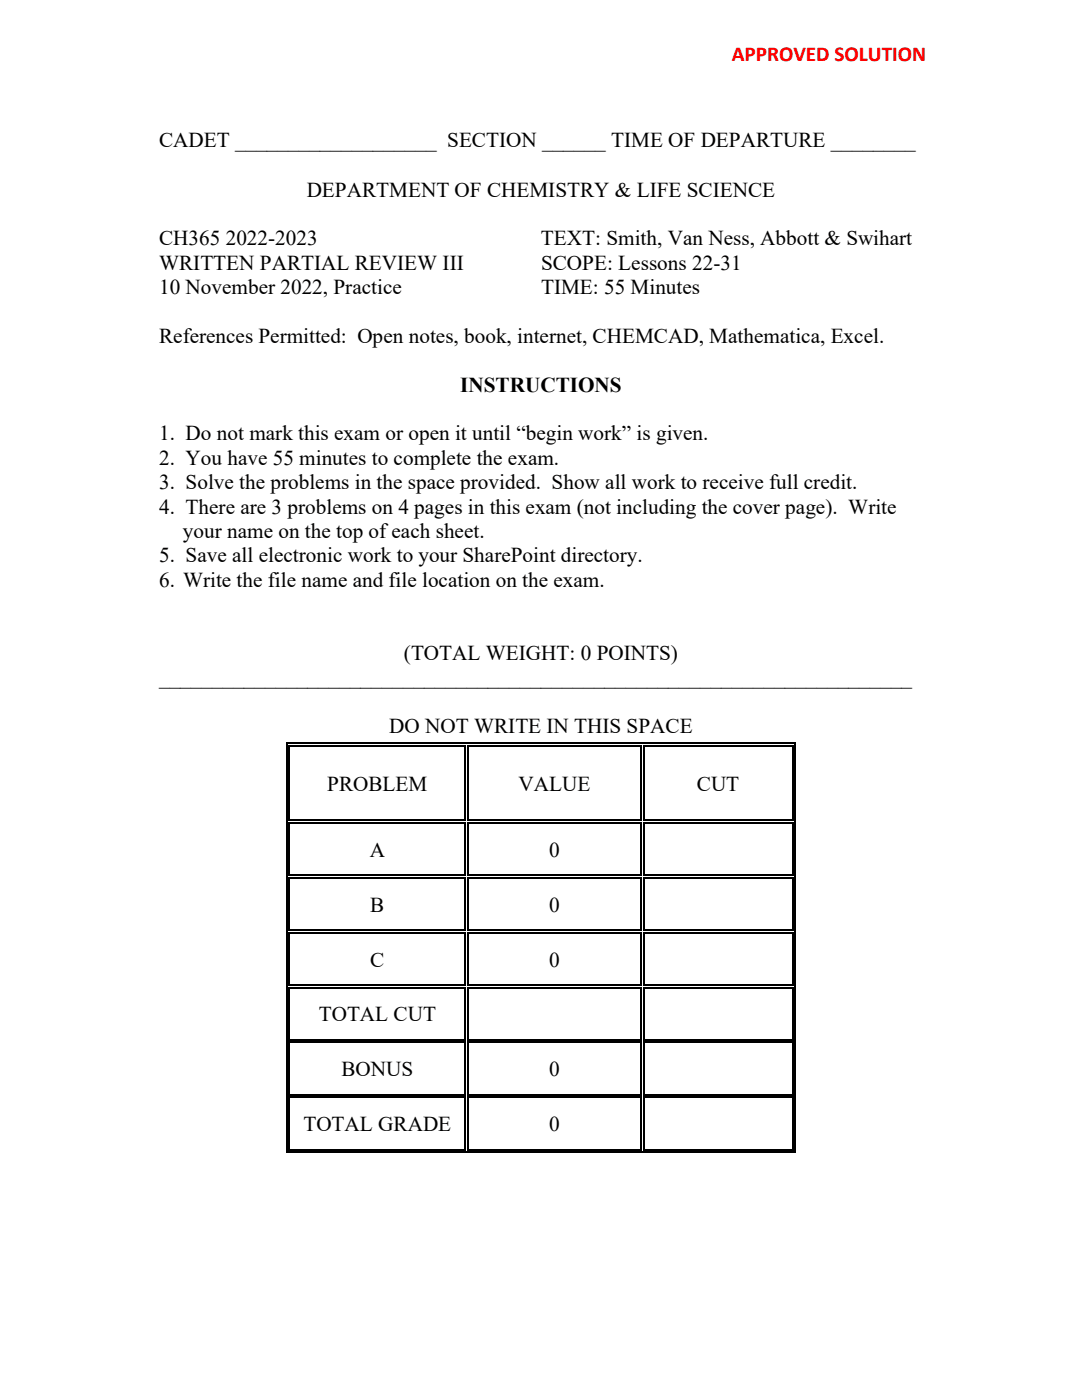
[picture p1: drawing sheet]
<svg xmlns="http://www.w3.org/2000/svg" width="216mm" height="279mm" viewBox="0 0 216 279" stroke-linecap="round" stroke-linejoin="round" font-family="sans-serif">
<defs><g id="words">
<text font-size="4.2" fill="#f00" x="146" y="12.1">APPROVED SOLUTION</text>
<g font-size="4.2">
<text x="31.7" y="29.4">CADET ___________________ SECTION ______ TIME OF DEPARTURE ________</text>
<text x="61.2" y="39.2">DEPARTMENT OF CHEMISTRY &amp; LIFE SCIENCE</text>
<text x="31.7" y="49">CH365 2022-2023</text>
<text x="31.7" y="53.8">WRITTEN PARTIAL REVIEW III</text>
<text x="107.9" y="49">TEXT: Smith, Van Ness, Abbott &amp; Swihart</text>
<text x="108" y="53.8">SCOPE: Lessons 22-31</text>
<text x="31.7" y="58.7">10 November 2022, Practice</text>
<text x="108" y="58.7">TIME: 55 Minutes</text>
<text x="31.7" y="68.5">References Permitted: Open notes, book, internet, CHEMCAD, Mathematica, Excel.</text>
<text x="91.8" y="78.2">INSTRUCTIONS</text>
<text x="31.7" y="87.9">1. Do not mark this exam or open it until “begin work” is given.</text>
<text x="31.7" y="92.8">2. You have 55 minutes to complete the exam.</text>
<text x="31.7" y="97.6">3. Solve the problems in the space provided. Show all work to receive full credit.</text>
<text x="31.7" y="102.5">4. There are 3 problems on 4 pages in this exam (not including the cover page). Write</text>
<text x="36.5" y="107.4">your name on the top of each sheet.</text>
<text x="31.7" y="112.2">5. Save all electronic work to your SharePoint directory.</text>
<text x="31.7" y="117.1">6. Write the file name and file location on the exam.</text>
<text x="80.6" y="131.7">(TOTAL WEIGHT: 0 POINTS)</text>
<text x="31.7" y="136.6">_______________________________________________________________________</text>
<text x="77.7" y="146.3">DO NOT WRITE IN THIS SPACE</text>
<text x="65.3" y="157.8">PROBLEM</text>
<text x="103.5" y="157.8">VALUE</text>
<text x="139.1" y="157.8">CUT</text>
<text x="73.8" y="171">A</text>
<text x="109.6" y="171">0</text>
<text x="73.9" y="181.9">B</text>
<text x="109.6" y="181.9">0</text>
<text x="73.9" y="192.9">C</text>
<text x="109.6" y="192.9">0</text>
<text x="63.6" y="203.9">TOTAL CUT</text>
<text x="68.1" y="214.8">BONUS</text>
<text x="109.6" y="214.8">0</text>
<text x="60.5" y="225.8">TOTAL GRADE</text>
<text x="109.6" y="225.8">0</text>
</g>
</g></defs>
<g fill="#000">
<path d="M57.1 148.2h.2v.8h-.2zM57.1 148.2h.7v.2h-.7zM57.6 148.7h.2v.3h-.2zM57.6 148.7h.2v.2h-.2zM92.8 148.9l.2 .1zM92.8 148.2h.7v.2h-.7zM92.8 148.7h.2v.2h-.2zM93.3 148.9l.2 .1zM93.3 148.7h.2v.2h-.2zM127.8 148.9l.2 .1zM127.8 148.2h.7v.2h-.7zM127.8 148.7h.2v.2h-.2z"/>
<path d="M128.3 148.9l.2 .1zM128.3 148.7h.2v.2h-.2zM158.1 148.2h.7v.2h-.7zM158.1 148.7h.2v.3h-.2zM158.1 148.7h.2v.2h-.2zM158.6 148.2h.2v.8h-.2zM57.1 163.6h.2v.8h-.2zM57.1 174.5h.2v.8h-.2zM57.6 164.4h.2zM57.6 163.6h.2v.3h-.2zM57.6 164.1h.2v.3h-.2zM57.6 175.3h.2z"/>
<path d="M57.6 174.5h.2v.3h-.2zM57.6 175h.2v.3h-.2zM92.8 164.4h.2zM92.8 163.6h.2v.3h-.2zM92.8 164.1h.2v.3h-.2zM92.8 175.3h.2zM92.8 174.5h.2v.3h-.2zM92.8 175h.2v.3h-.2zM93.3 164.4h.2zM93.3 163.6h.2v.3h-.2zM93.3 164.1h.2v.3h-.2zM93.3 175.3h.2z"/>
<path d="M93.3 174.5h.2v.3h-.2zM93.3 175h.2v.3h-.2zM127.8 164.4h.2zM127.8 163.6h.2v.3h-.2zM127.8 164.1h.2v.3h-.2zM127.8 175.3h.2zM127.8 174.5h.2v.3h-.2zM127.8 175h.2v.3h-.2zM128.3 164.4h.2zM128.3 163.6h.2v.3h-.2zM128.3 164.1h.2v.3h-.2zM128.3 175.3h.2z"/>
<path d="M128.3 174.5h.2v.3h-.2zM128.3 175h.2v.3h-.2zM158.1 164.4h.2zM158.1 163.6h.2v.3h-.2zM158.1 164.1h.2v.3h-.2zM158.1 175.3h.2zM158.1 174.5h.2v.3h-.2zM158.1 175h.2v.3h-.2zM158.6 164.4h.2zM158.6 163.6h.2v.8h-.2zM158.6 175.3h.2zM158.6 174.5h.2v.8h-.2z"/>
<path d="M57.1 185.5h.2v.8h-.2zM57.1 196.4h.2v.9h-.2zM57.6 186.3h.2zM57.6 185.5h.2v.3h-.2zM57.6 186h.2v.3h-.2zM57.6 197.2l.2 .1zM57.6 196.4h.2v.3h-.2zM57.6 197h.2v.2h-.2zM92.8 186.3h.2zM92.8 185.5h.2v.3h-.2zM92.8 186h.2v.3h-.2zM92.8 197.2l.2 .1z"/>
<path d="M92.8 196.4h.2v.3h-.2zM92.8 197h.2v.2h-.2zM93.3 186.3h.2zM93.3 185.5h.2v.3h-.2zM93.3 186h.2v.3h-.2zM93.3 197.2l.2 .1zM93.3 196.4h.2v.3h-.2zM93.3 197h.2v.2h-.2zM127.8 186.3h.2zM127.8 185.5h.2v.3h-.2zM127.8 186h.2v.3h-.2zM127.8 197.2l.2 .1z"/>
<path d="M127.8 196.4h.2v.3h-.2zM127.8 197h.2v.2h-.2zM128.3 186.3h.2zM128.3 185.5h.2v.3h-.2zM128.3 186h.2v.3h-.2zM128.3 197.2l.2 .1zM128.3 196.4h.2v.3h-.2zM128.3 197h.2v.2h-.2zM158.1 186.3h.2zM158.1 185.5h.2v.3h-.2zM158.1 186h.2v.3h-.2zM158.1 197.2l.2 .1z"/>
<path d="M158.1 196.4h.2v.3h-.2zM158.1 197h.2v.2h-.2zM158.6 186.3h.2zM158.6 185.5h.2v.8h-.2zM158.6 197.2l.2 .1zM158.6 196.4h.2v.8h-.2zM57.1 207.4h.2v.8h-.2zM57.1 218.4h.2v.8h-.2zM57.6 208.2h.2zM57.6 207.4h.2v.3h-.2zM57.6 207.9h.2v.3h-.2zM57.6 219.1l.2 .1z"/>
<path d="M57.6 218.4h.2v.2h-.2zM57.6 218.9h.2v.2h-.2zM92.8 208.2h.2zM92.8 207.4h.2v.3h-.2zM92.8 207.9h.2v.3h-.2zM92.8 219.1l.2 .1zM92.8 218.4h.2v.2h-.2zM92.8 218.9h.2v.2h-.2zM93.3 208.2h.2zM93.3 207.4h.2v.3h-.2zM93.3 207.9h.2v.3h-.2zM93.3 219.1l.2 .1z"/>
<path d="M93.3 218.4h.2v.2h-.2zM93.3 218.9h.2v.2h-.2zM127.8 208.2h.2zM127.8 207.4h.2v.3h-.2zM127.8 207.9h.2v.3h-.2zM127.8 219.1l.2 .1zM127.8 218.4h.2v.2h-.2zM127.8 218.9h.2v.2h-.2zM128.3 208.2h.2zM128.3 207.4h.2v.3h-.2zM128.3 207.9h.2v.3h-.2zM128.3 219.1l.2 .1z"/>
<path d="M128.3 218.4h.2v.2h-.2zM128.3 218.9h.2v.2h-.2zM158.1 208.2h.2zM158.1 207.4h.2v.3h-.2zM158.1 207.9h.2v.3h-.2zM158.1 219.1l.2 .1zM158.1 218.4h.2v.2h-.2zM158.1 218.9h.2v.2h-.2zM158.6 208.2h.2zM158.6 207.4h.2v.8h-.2zM158.6 219.1l.2 .1zM158.6 218.4h.2v.7h-.2z"/>
<path d="M57.1 229.8h.7v.3h-.7zM57.6 229.3h.2v.3h-.2zM93.3 229.3h.2v.3h-.2zM128.3 229.3h.2v.3h-.2zM158.1 229.8h.7v.3h-.7zM158.1 229.3h.2v.3h-.2zM158.6 229.3h.2v.8h-.2z"/>
</g>
<g fill="none" stroke="#000" stroke-width=".25">
<path d="M57.2 149v14.6M57.7 149v14.6M57.8 148.3h35M57.8 148.8h35M92.9 149v14.6M93.4 149v14.6M93.5 148.3h34.3M93.5 148.8h34.3M127.9 149v14.6M128.4 149v14.6M128.5 148.3h29.6M128.5 148.8h29.6"/>
<path d="M158.2 149v14.6M158.7 149v14.6M57.2 164.4v10.1M57.2 175.3v10.2M57.7 164.4v10.1M57.7 175.3v10.2M57.8 163.7h35M57.8 164.2h35M57.8 174.7h35M57.8 175.2h35M92.9 164.4v10.1M92.9 175.3v10.2"/>
<path d="M93.4 164.4v10.1M93.4 175.3v10.2M93.5 163.7h34.3M93.5 164.2h34.3M93.5 174.7h34.3M93.5 175.2h34.3M127.9 164.4v10.1M127.9 175.3v10.2M128.4 164.4v10.1M128.4 175.3v10.2M128.5 163.7h29.6M128.5 164.2h29.6"/>
<path d="M128.5 174.7h29.6M128.5 175.2h29.6M158.2 164.4v10.1M158.2 175.3v10.2M158.7 164.4v10.1M158.7 175.3v10.2M57.2 186.3v10.1M57.2 197.3v10.1M57.7 186.3v10.1M57.7 197.3v10.1M57.8 185.6h35M57.8 186.1h35"/>
<path d="M57.8 196.6h35M57.8 197.1h35M92.9 186.3v10.1M92.9 197.3v10.1M93.4 186.3v10.1M93.4 197.3v10.1M93.5 185.6h34.3M93.5 186.1h34.3M93.5 196.6h34.3M93.5 197.1h34.3M127.9 186.3v10.1M127.9 197.3v10.1"/>
<path d="M128.4 186.3v10.1M128.4 197.3v10.1M128.5 185.6h29.6M128.5 186.1h29.6M128.5 196.6h29.6M128.5 197.1h29.6M158.2 186.3v10.1M158.2 197.3v10.1M158.7 186.3v10.1M158.7 197.3v10.1M57.2 208.2v10.2M57.2 219.2v10.9"/>
<path d="M57.7 208.2v10.2M57.7 219.2v10.1M57.8 207.5h35M57.8 208h35M57.8 218.5h35M57.8 219h35M92.9 208.2v10.2M92.9 219.2v10.4M93.4 208.2v10.2M93.4 219.2v10.1M93.5 207.5h34.3M93.5 208h34.3"/>
<path d="M93.5 218.5h34.3M93.5 219h34.3M127.9 208.2v10.2M127.9 219.2v10.4M128.4 208.2v10.2M128.4 219.2v10.1M128.5 207.5h29.6M128.5 208h29.6M128.5 218.5h29.6M128.5 219h29.6M158.2 208.2v10.2M158.2 219.2v10.1"/>
<path d="M158.7 208.2v10.2M158.7 219.2v10.1M57.8 230h100.3M57.8 229.5h35M93.5 229.5h34.3M128.5 229.5h29.6"/>
</g>
<use href="#words"/>
</svg>
